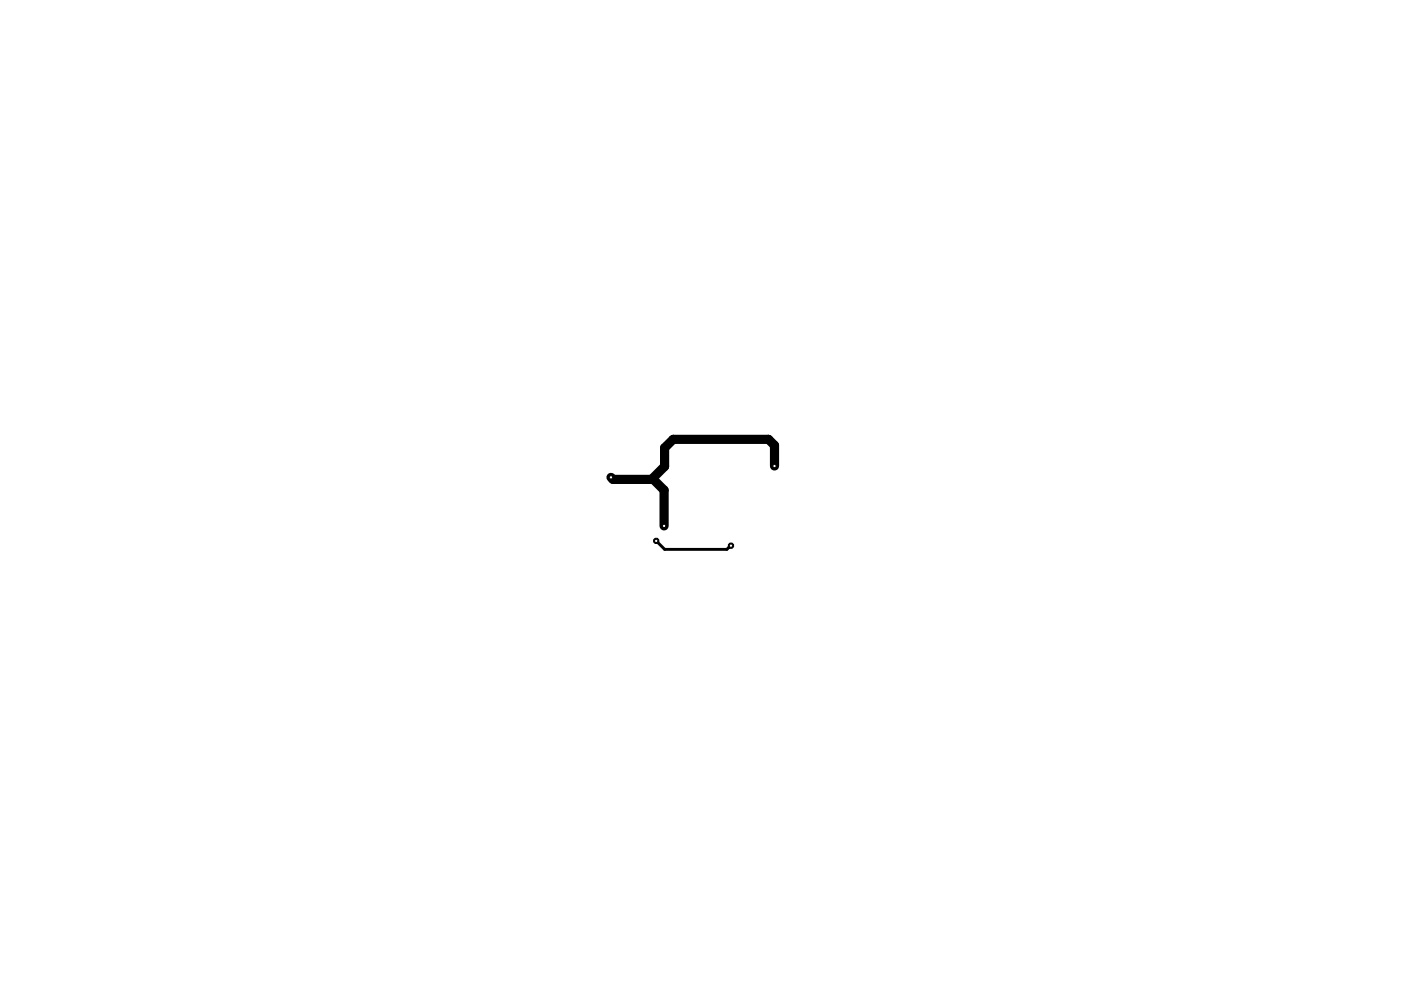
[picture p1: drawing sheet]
<svg xmlns="http://www.w3.org/2000/svg" width="297mm" height="210mm" viewBox="0 0 297 210" stroke-linecap="round" stroke-linejoin="round" font-family="sans-serif">
<path d="M140.9 95l1.8-1.8zM140.9 95v3.9zM142.7 93.2h20.2zM162.9 93.2l1.3 1.2zM164.2 94.4v4.4zM129.5 101.2l.5 .4zM130 101.6h8.2zM138.2 101.6h.3zM138.2 101.6l2.7-2.7zM138.5 101.6l2.3 2.3zM140.8 103.9v7.6z" fill="#000" stroke="#000" stroke-width="1.9"/>
<path d="M139.1 114.7l1.8 1.8zM140.9 116.5h13.2zM154.1 116.5l.5-.5zM154.6 116l.4-.3z" fill="#000" stroke="#000" stroke-width=".61"/>
<circle cx="140.8" cy="111.5" r=".6" fill="#000" stroke="#000" stroke-width=".21"/>
<circle cx="140.8" cy="111.5" r=".36" fill="#fff" stroke="#000" stroke-width=".21"/>
<circle cx="129.5" cy="101.2" r=".6" fill="#000" stroke="#000" stroke-width=".21"/>
<circle cx="129.5" cy="101.2" r=".36" fill="#fff" stroke="#000" stroke-width=".21"/>
<circle cx="164.2" cy="98.8" r=".6" fill="#000" stroke="#000" stroke-width=".21"/>
<circle cx="164.2" cy="98.8" r=".36" fill="#fff" stroke="#000" stroke-width=".21"/>
<circle cx="139.1" cy="114.7" r=".6" fill="#000" stroke="#000" stroke-width=".21"/>
<circle cx="139.1" cy="114.7" r=".36" fill="#fff" stroke="#000" stroke-width=".21"/>
<circle cx="155" cy="115.7" r=".6" fill="#000" stroke="#000" stroke-width=".21"/>
<circle cx="155" cy="115.7" r=".36" fill="#fff" stroke="#000" stroke-width=".21"/>
</svg>
